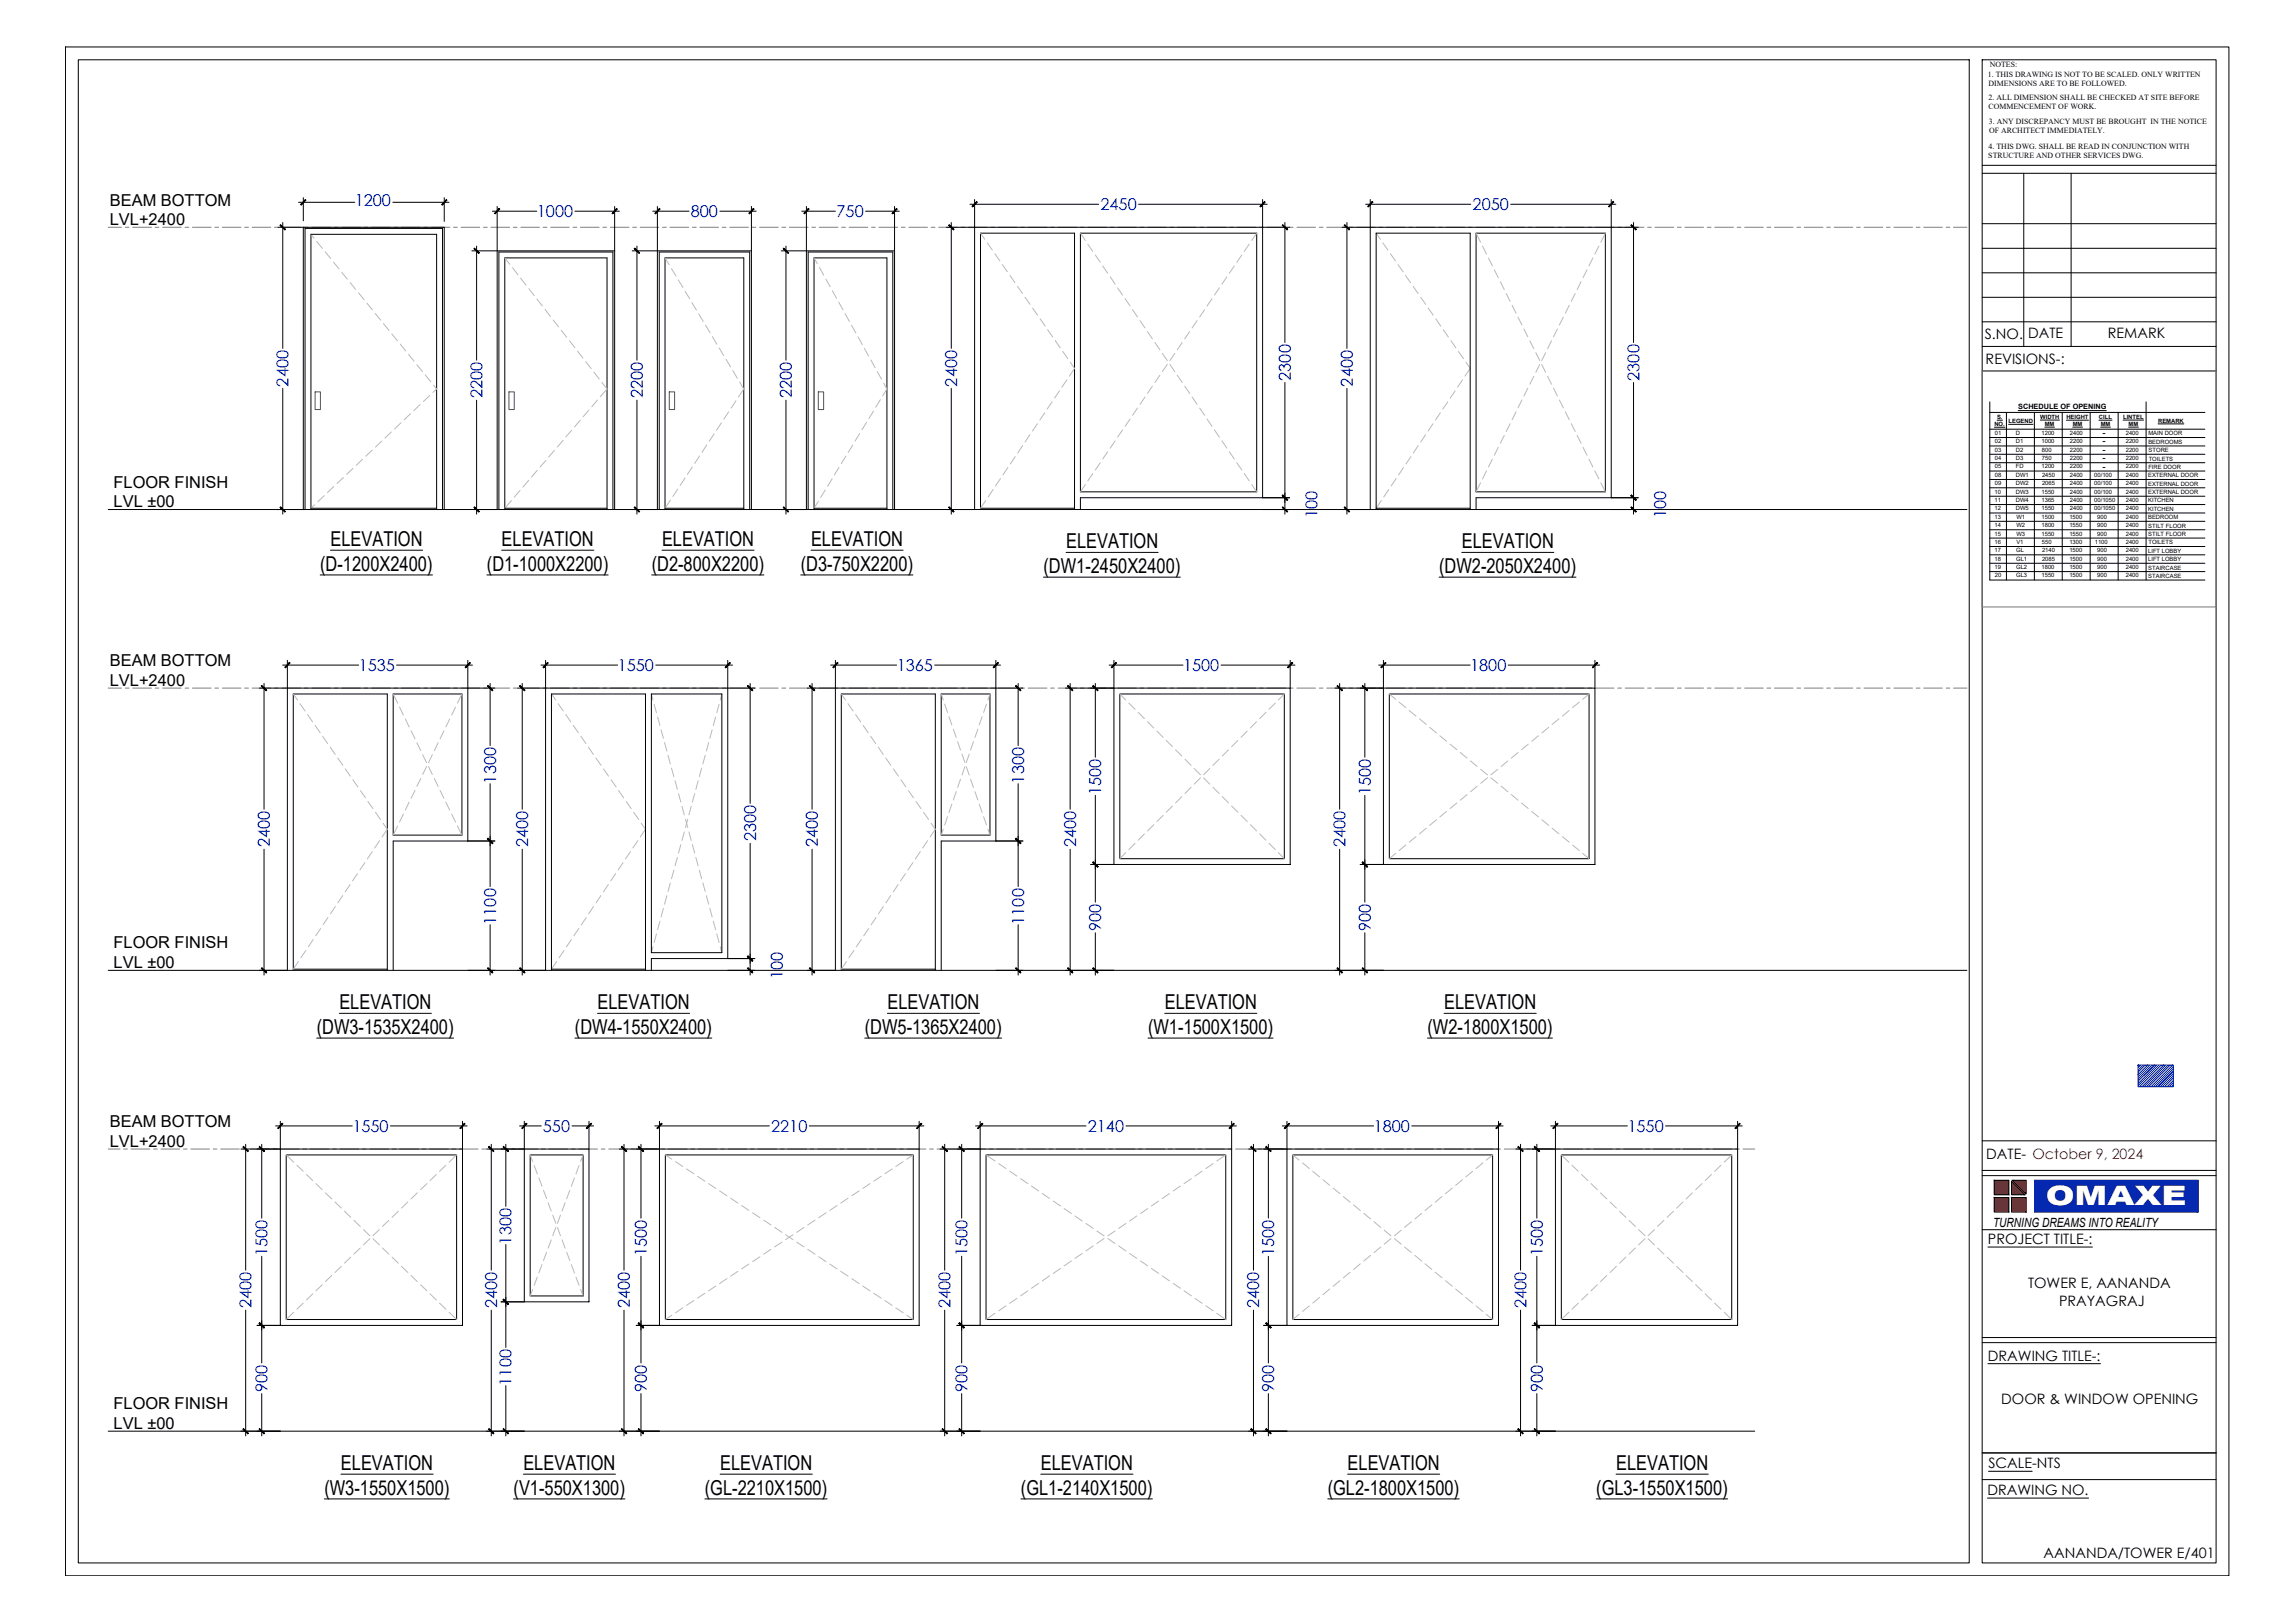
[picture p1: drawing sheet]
<svg xmlns="http://www.w3.org/2000/svg" width="841mm" height="594mm" viewBox="0 0 841 594" stroke-linecap="round" stroke-linejoin="round" font-family="sans-serif">
<defs><g id="words">
<text font-size="9.8" fill="#fff" x="749.7" y="441.3">OMAXE</text>
<g font-size="7.5">
<text x="121.1" y="200">ELEVATION</text>
<text x="183.8" y="200">ELEVATION</text>
<text x="242.6" y="200">ELEVATION</text>
<text x="297.2" y="200">ELEVATION</text>
<text x="390.7" y="200.8">ELEVATION</text>
<text x="535.7" y="200.8">ELEVATION</text>
<text x="117.3" y="209">(D-1200X2400)</text>
<text x="178.4" y="209">(D1-1000X2200)</text>
<text x="238.8" y="209">(D2-800X2200)</text>
<text x="293.4" y="209">(D3-750X2200)</text>
<text x="382.4" y="209.8">(DW1-2450X2400)</text>
<text x="527.4" y="209.8">(DW2-2050X2400)</text>
<text x="124.4" y="369.5">ELEVATION</text>
<text x="219" y="369.5">ELEVATION</text>
<text x="325.2" y="369.5">ELEVATION</text>
<text x="426.8" y="369.5">ELEVATION</text>
<text x="529.2" y="369.5">ELEVATION</text>
<text x="116.1" y="378.6">(DW3-1535X2400)</text>
<text x="210.7" y="378.6">(DW4-1550X2400)</text>
<text x="316.9" y="378.6">(DW5-1365X2400)</text>
<text x="420.7" y="378.6">(W1-1500X1500)</text>
<text x="523.1" y="378.6">(W2-1800X1500)</text>
<text x="125" y="538.3">ELEVATION</text>
<text x="191.8" y="538.3">ELEVATION</text>
<text x="263.9" y="538.3">ELEVATION</text>
<text x="381.4" y="538.3">ELEVATION</text>
<text x="493.8" y="538.3">ELEVATION</text>
<text x="592.2" y="538.3">ELEVATION</text>
<text x="118.9" y="547.4">(W3-1550X1500)</text>
<text x="188.2" y="547.4">(V1-550X1300)</text>
<text x="258.3" y="547.4">(GL-2210X1500)</text>
<text x="374.1" y="547.4">(GL1-2140X1500)</text>
<text x="486.6" y="547.4">(GL2-1800X1500)</text>
<text x="584.9" y="547.4">(GL3-1550X1500)</text>
</g>
<g font-size="6">
<text x="40.2" y="75.3">BEAM BOTTOM</text>
<text x="40.2" y="82.5">LVL+2400</text>
<text x="41.6" y="178.6">FLOOR FINISH</text>
<text x="41.6" y="185.8">LVL ±00</text>
<text x="40.2" y="244.1">BEAM BOTTOM</text>
<text x="40.2" y="251.3">LVL+2400</text>
<text x="41.6" y="347.4">FLOOR FINISH</text>
<text x="41.6" y="354.6">LVL ±00</text>
<text x="40.2" y="412.9">BEAM BOTTOM</text>
<text x="40.2" y="420.1">LVL+2400</text>
<text x="41.6" y="516.2">FLOOR FINISH</text>
<text x="41.6" y="523.4">LVL ±00</text>
</g>
<g font-size="6" fill="#00f">
<text x="130" y="75.3">1200</text>
<text x="403.3" y="77">2450</text>
<text x="539.7" y="77">2050</text>
<text x="196.8" y="79.5">1000</text>
<text x="253.1" y="79.5">800</text>
<text x="306.6" y="79.5">750</text>
<text x="105.8" y="141.6" transform="rotate(-90 105.8 141.6)">2400</text>
<text x="350.8" y="141.6" transform="rotate(-90 350.8 141.6)">2400</text>
<text x="473" y="139.4" transform="rotate(-90 473 139.4)">2300</text>
<text x="495.8" y="141.6" transform="rotate(-90 495.8 141.6)">2400</text>
<text x="600.8" y="139.4" transform="rotate(-90 600.8 139.4)">2300</text>
<text x="176.8" y="145.9" transform="rotate(-90 176.8 145.9)">2200</text>
<text x="235.6" y="145.9" transform="rotate(-90 235.6 145.9)">2200</text>
<text x="290.1" y="145.9" transform="rotate(-90 290.1 145.9)">2200</text>
<text x="482.8" y="189.8" transform="rotate(-90 482.8 189.8)">100</text>
<text x="610.6" y="189.8" transform="rotate(-90 610.6 189.8)">100</text>
<text x="131.4" y="245.8">1535</text>
<text x="226.3" y="245.8">1550</text>
<text x="328.6" y="245.8">1365</text>
<text x="433.5" y="245.8">1500</text>
<text x="538.8" y="245.8">1800</text>
<text x="181.8" y="287" transform="rotate(-90 181.8 287)">1300</text>
<text x="375.3" y="287" transform="rotate(-90 375.3 287)">1300</text>
<text x="403.5" y="291.3" transform="rotate(-90 403.5 291.3)">1500</text>
<text x="502.3" y="291.3" transform="rotate(-90 502.3 291.3)">1500</text>
<text x="98.9" y="310.4" transform="rotate(-90 98.9 310.4)">2400</text>
<text x="193.5" y="310.4" transform="rotate(-90 193.5 310.4)">2400</text>
<text x="277.1" y="308.2" transform="rotate(-90 277.1 308.2)">2300</text>
<text x="299.7" y="310.4" transform="rotate(-90 299.7 310.4)">2400</text>
<text x="394.3" y="310.4" transform="rotate(-90 394.3 310.4)">2400</text>
<text x="493.1" y="310.4" transform="rotate(-90 493.1 310.4)">2400</text>
<text x="181.8" y="338.7" transform="rotate(-90 181.8 338.7)">1100</text>
<text x="375.3" y="338.7" transform="rotate(-90 375.3 338.7)">1100</text>
<text x="403.5" y="341.1" transform="rotate(-90 403.5 341.1)">900</text>
<text x="502.3" y="341.1" transform="rotate(-90 502.3 341.1)">900</text>
<text x="286.8" y="358.6" transform="rotate(-90 286.8 358.6)">100</text>
<text x="129.1" y="414.5">1550</text>
<text x="199" y="414.5">550</text>
<text x="282.6" y="414.5">2210</text>
<text x="398.6" y="414.5">2140</text>
<text x="503.4" y="414.5">1800</text>
<text x="596.4" y="414.5">1550</text>
<text x="187.5" y="455.8" transform="rotate(-90 187.5 455.8)">1300</text>
<text x="98.1" y="460.1" transform="rotate(-90 98.1 460.1)">1500</text>
<text x="237" y="460.1" transform="rotate(-90 237 460.1)">1500</text>
<text x="354.6" y="460.1" transform="rotate(-90 354.6 460.1)">1500</text>
<text x="467" y="460.1" transform="rotate(-90 467 460.1)">1500</text>
<text x="565.3" y="460.1" transform="rotate(-90 565.3 460.1)">1500</text>
<text x="92.2" y="479.1" transform="rotate(-90 92.2 479.1)">2400</text>
<text x="182.2" y="479.1" transform="rotate(-90 182.2 479.1)">2400</text>
<text x="230.8" y="479.1" transform="rotate(-90 230.8 479.1)">2400</text>
<text x="348.3" y="479.1" transform="rotate(-90 348.3 479.1)">2400</text>
<text x="461.5" y="479.1" transform="rotate(-90 461.5 479.1)">2400</text>
<text x="559.4" y="479.1" transform="rotate(-90 559.4 479.1)">2400</text>
<text x="98.1" y="509.9" transform="rotate(-90 98.1 509.9)">900</text>
<text x="187.5" y="507.5" transform="rotate(-90 187.5 507.5)">1100</text>
<text x="237" y="509.9" transform="rotate(-90 237 509.9)">900</text>
<text x="354.6" y="509.9" transform="rotate(-90 354.6 509.9)">900</text>
<text x="467" y="509.9" transform="rotate(-90 467 509.9)">900</text>
<text x="565.3" y="509.9" transform="rotate(-90 565.3 509.9)">900</text>
</g>
<g font-size="5.3">
<text x="727.4" y="124">S.NO.</text>
<text x="743.2" y="123.9">DATE</text>
<text x="772.4" y="123.9">REMARK</text>
<text x="727.7" y="133.2">REVISIONS-:</text>
<text x="727.9" y="424.6">DATE- October 9, 2024</text>
<text x="728.5" y="455.6">PROJECT TITLE-:</text>
<text x="743.2" y="471.8">TOWER E, AANANDA</text>
<text x="754.6" y="478.2">PRAYAGRAJ</text>
<text x="728.5" y="498.3">DRAWING TITLE-:</text>
<text x="733.4" y="514.2">DOOR &amp; WINDOW OPENING</text>
<text x="728.7" y="537.7">SCALE-NTS</text>
<text x="728.3" y="547.6">DRAWING NO.</text>
<text x="748.9" y="570.5">AANANDA/TOWER E/401</text>
</g>
<text font-size="4.7" x="730.4" y="449.4">TURNING DREAMS INTO REALITY</text>
<g font-size="3.6">
<text x="770.5" y="159.7">-</text>
<text x="770.5" y="165.8">-</text>
<text x="770.5" y="162.8">-</text>
<text x="770.5" y="168.9">-</text>
<text x="770.5" y="172">-</text>
</g>
<g font-size="2.9">
<text x="728.5" y="28.2">1. THIS DRAWING IS NOT TO BE SCALED. ONLY WRITTEN</text>
<text x="729.2" y="24.7">NOTES:</text>
<text x="728.8" y="31.5">DIMENSIONS ARE TO BE FOLLOWED.</text>
<text x="728.7" y="39.8">COMMENCEMENT OF WORK.</text>
<text x="728.8" y="36.5">2. ALL DIMENSION SHALL BE CHECKED AT SITE BEFORE</text>
<text x="728.9" y="45.3">3. ANY DISCREPANCY MUST BE BROUGHT IN THE NOTICE</text>
<text x="728.9" y="48.6">OF ARCHITECT IMMEDIATELY.</text>
<text x="728.6" y="57.7">STRUCTURE AND OTHER SERVICES DWG.</text>
<text x="728.8" y="54.5">4. THIS DWG. SHALL BE READ IN CONJUNCTION WITH</text>
</g>
<text font-size="2.7" x="739.6" y="149.8">SCHEDULE OF OPENING</text>
<g font-size="2.1">
<text x="731.8" y="153.4">S.</text>
<text x="736.1" y="155">LEGEND</text>
<text x="747.7" y="153.4">WIDTH</text>
<text x="749.3" y="156">MM</text>
<text x="757.2" y="153.4">HEIGHT</text>
<text x="759.6" y="156">MM</text>
<text x="769.2" y="153.4">CILL</text>
<text x="769.8" y="156">MM</text>
<text x="778" y="153.4">LINTEL</text>
<text x="780.1" y="156">MM</text>
<text x="790.9" y="154.8">REMARK</text>
<text x="730.9" y="156">NO.</text>
<text x="731.1" y="159.3">01</text>
<text x="738.7" y="159.3">D</text>
<text x="748.1" y="159.3">1200</text>
<text x="758.5" y="159.3">2400</text>
<text x="779" y="159.3">2400</text>
<text x="787.3" y="159.3">MAIN DOOR</text>
<text x="731.1" y="162.4">02</text>
<text x="731.1" y="165.5">03</text>
<text x="738.7" y="162.4">D1</text>
<text x="738.7" y="165.5">D2</text>
<text x="748.1" y="162.4">1000</text>
<text x="748.3" y="165.5">800</text>
<text x="758.5" y="162.4">2200</text>
<text x="758.5" y="165.5">2200</text>
<text x="779" y="162.4">2200</text>
<text x="779" y="165.5">2200</text>
<text x="787.3" y="162.5">BEDROOMS</text>
<text x="787.4" y="165.6">STORE</text>
<text x="731.1" y="168.5">04</text>
<text x="731.1" y="171.6">05</text>
<text x="738.7" y="168.5">D3</text>
<text x="738.7" y="171.5">FD</text>
<text x="748.1" y="171.6">1200</text>
<text x="748.3" y="168.5">750</text>
<text x="758.5" y="168.5">2200</text>
<text x="758.5" y="171.6">2200</text>
<text x="779" y="168.5">2200</text>
<text x="779" y="171.6">2200</text>
<text x="787.3" y="171.7">FIRE DOOR</text>
<text x="787.4" y="168.7">TOILETS</text>
<text x="731.1" y="174.6">08</text>
<text x="731.1" y="177.7">09</text>
<text x="738.7" y="174.6">DW1</text>
<text x="738.7" y="177.7">DW2</text>
<text x="748.3" y="174.6">2450</text>
<text x="748.3" y="177.7">2065</text>
<text x="758.5" y="174.6">2400</text>
<text x="758.5" y="177.7">2400</text>
<text x="767.4" y="174.7">00/100</text>
<text x="767.4" y="177.7">00/100</text>
<text x="779" y="174.6">2400</text>
<text x="779" y="177.7">2400</text>
<text x="787.2" y="174.9">EXTERNAL DOOR</text>
<text x="787.2" y="177.9">EXTERNAL DOOR</text>
<text x="730.9" y="180.8">10</text>
<text x="730.9" y="183.9">11</text>
<text x="738.7" y="180.8">DW3</text>
<text x="738.7" y="183.8">DW4</text>
<text x="748.1" y="180.8">1550</text>
<text x="748.1" y="183.9">1365</text>
<text x="758.5" y="180.8">2400</text>
<text x="758.5" y="183.9">2400</text>
<text x="767.4" y="180.8">00/100</text>
<text x="767.4" y="183.9">00/1050</text>
<text x="779" y="180.8">2400</text>
<text x="779" y="183.9">2400</text>
<text x="787.2" y="181">EXTERNAL DOOR</text>
<text x="787.2" y="184">KITCHEN</text>
<text x="730.9" y="186.9">12</text>
<text x="730.9" y="190">13</text>
<text x="738.7" y="186.9">DW5</text>
<text x="738.9" y="190">W1</text>
<text x="748.1" y="186.9">1550</text>
<text x="748.1" y="190">1500</text>
<text x="758.3" y="190">1500</text>
<text x="758.5" y="186.9">2400</text>
<text x="767.4" y="187">00/1050</text>
<text x="768.5" y="190">900</text>
<text x="779" y="186.9">2400</text>
<text x="779" y="190">2400</text>
<text x="787.2" y="187.1">KITCHEN</text>
<text x="787.2" y="190.2">BEDROOM</text>
<text x="730.9" y="193.1">14</text>
<text x="730.9" y="196.1">15</text>
<text x="738.9" y="193.1">W2</text>
<text x="738.9" y="196.1">W3</text>
<text x="748.1" y="193.1">1800</text>
<text x="748.1" y="196.1">1550</text>
<text x="758.3" y="193.1">1550</text>
<text x="758.3" y="196.1">1550</text>
<text x="768.5" y="193.1">900</text>
<text x="768.5" y="196.1">900</text>
<text x="779" y="193.1">2400</text>
<text x="779" y="196.1">2400</text>
<text x="787.3" y="193.3">STILT FLOOR</text>
<text x="787.3" y="196.3">STILT FLOOR</text>
<text x="730.9" y="199.2">16</text>
<text x="730.9" y="202.3">17</text>
<text x="738.8" y="202.3">GL</text>
<text x="738.9" y="199.2">V1</text>
<text x="748.3" y="199.2">550</text>
<text x="748.3" y="202.3">2140</text>
<text x="758.3" y="199.2">1300</text>
<text x="758.3" y="202.3">1500</text>
<text x="767.7" y="199.2">1100</text>
<text x="768.5" y="202.3">900</text>
<text x="779" y="199.2">2400</text>
<text x="779" y="202.3">2400</text>
<text x="787.2" y="202.5">LIFT LOBBY</text>
<text x="787.3" y="199.4">TOILETS</text>
<text x="730.9" y="205.3">18</text>
<text x="730.9" y="208.4">19</text>
<text x="738.8" y="205.4">GL1</text>
<text x="738.8" y="208.4">GL2</text>
<text x="748.1" y="208.4">1800</text>
<text x="748.3" y="205.3">2085</text>
<text x="758.3" y="205.3">1500</text>
<text x="758.3" y="208.4">1500</text>
<text x="768.5" y="205.3">900</text>
<text x="768.5" y="208.4">900</text>
<text x="779" y="205.3">2400</text>
<text x="779" y="208.4">2400</text>
<text x="787.2" y="205.5">LIFT LOBBY</text>
<text x="787.3" y="208.6">STAIRCASE</text>
<text x="731.1" y="211.5">20</text>
<text x="738.8" y="211.5">GL3</text>
<text x="748.1" y="211.5">1550</text>
<text x="758.3" y="211.5">1500</text>
<text x="768.5" y="211.5">900</text>
<text x="779" y="211.5">2400</text>
<text x="787.3" y="211.6">STAIRCASE</text>
</g>
</g></defs>
<!-- layer: ele1 -->
<g fill="none" stroke="#bababa" stroke-width=".37">
<path d="M113.9 85.8l1.1 1.4M116.1 88.4l2 2.6M119.2 92.2l2 2.5M122.2 96l2 2.5M125.3 99.8l2 2.4M185 94.5l1.8 2.3M187.8 98.1l2 2.5M243.7 94.5l1.6 2.5M246.1 98.4l1.7 2.7M298.3 94.5l1.2 2.1M300.3 98l1.6 2.8M359.3 85.4l1.6 2.2"/>
<path d="M361.8 89l1.8 2.6M364.6 92.9l1.8 2.7M367.3 96.9l1.9 2.6M395.9 85.4l1.8 2.7M398.6 89.4l1.9 2.7M401.4 93.4l1.8 2.7M404.1 97.4l1.8 2.7M452.3 97.4l-1.8 2.7M455.1 93.4l-1.9 2.7M457.8 89.4l-1.8 2.7M460.5 85.4l-1.8 2.7M504.3 85.4l1.6 2.2"/>
<path d="M506.8 89l1.8 2.6M509.6 92.9l1.8 2.7M512.3 96.9l1.9 2.6M540.9 85.4l1.7 3.3M543.3 90.1l1.4 3M545.5 94.5l1.4 2.9M547.6 98.8l1.4 2.9M581.6 98.8l-1.5 2.9M583.7 94.5l-1.4 2.9M585.9 90.1l-1.5 3M588.3 85.4l-1.7 3.3M128.3 103.5l2 2.5"/>
<path d="M131.4 107.2l2 2.5M134.4 111l2.1 2.5M137.5 114.8l2 2.5M140.5 118.5l2.1 2.5M190.8 101.9l2 2.6M193.8 105.7l2 2.6M196.8 109.5l1.9 2.6M199.8 113.3l1.9 2.6M202.7 117.2l2 2.5M248.6 102.5l1.7 2.8M251.1 106.7l1.7 2.7M253.6 110.8l1.6 2.8"/>
<path d="M256.1 115l1.6 2.7M258.6 119.1l1.6 2.8M302.6 102.2l1.6 2.8M305 106.4l1.6 2.9M307.4 110.7l1.5 2.8M309.7 114.9l1.6 2.8M312.1 119.1l1.5 2.9M370.1 100.9l1.8 2.6M372.9 104.9l1.8 2.6M375.6 108.9l1.9 2.6M378.4 112.8l1.8 2.7M381.2 116.8l1.8 2.6"/>
<path d="M406.9 101.4l1.8 2.7M409.6 105.4l1.8 2.7M412.3 109.4l1.8 2.7M415 113.4l1.8 2.7M417.8 117.4l1.8 2.7M438.7 117.4l-1.8 2.7M441.4 113.4l-1.8 2.7M444.1 109.4l-1.8 2.7M446.9 105.4l-1.9 2.7M449.6 101.4l-1.8 2.7M515.1 100.9l1.8 2.6M517.8 104.9l1.9 2.6"/>
<path d="M520.6 108.9l1.9 2.6M523.4 112.8l1.8 2.7M526.1 116.8l1.9 2.6M549.8 103.1l1.5 3M552 107.5l1.4 2.9M554.1 111.8l1.5 2.9M556.3 116.2l1.4 2.9M572.9 116.2l-1.5 2.9M575.1 111.8l-1.5 2.9M577.2 107.5l-1.4 2.9M579.4 103.1l-1.4 3M143.6 122.3l2.1 2.5"/>
<path d="M146.7 126l2 2.5M149.7 129.8l2.1 2.5M152.8 133.6l2 2.5M155.8 137.3l2.1 2.5M205.7 121l2 2.5M208.7 124.8l2 2.6M211.7 128.6l1.9 2.6M214.7 132.5l1.9 2.5M217.6 136.3l2 2.5M261.1 123.3l1.6 2.8M263.6 127.4l1.6 2.8M266.1 131.6l1.6 2.8"/>
<path d="M268.5 135.7l1.7 2.8M271 139.9l1.6 2.6-2 2.9M314.4 123.4l1.6 2.8M316.8 127.6l1.5 2.8M319.1 131.8l1.6 2.9M321.5 136.1l1.6 2.8M383.9 120.7l1.9 2.7M386.7 124.7l1.8 2.7M389.5 128.7l1.8 2.7M391 139.1l-1.8 2.7M392.2 132.7l1.6 2.2-1.9 2.9M420.5 121.4l1.8 2.7"/>
<path d="M423.2 125.4l1.9 2.7M425.1 137.4l-1.9 2.7M425.9 129.4l1.9 2.7M427.8 133.4l-1.9 2.7M428.7 133.4l1.8 2.7M430.5 129.4l-1.8 2.7M431.4 137.4l1.8 2.7M433.2 125.4l-1.8 2.7M436 121.4l-1.8 2.7M528.9 120.7l1.9 2.7M531.7 124.7l1.8 2.7M534.4 128.7l1.9 2.7"/>
<path d="M536 139.1l-1.9 2.7M537.2 132.7l1.6 2.2-1.9 2.9M558.4 120.5l1.5 2.9M560.6 124.8l1.5 2.9M562.1 137.8l-1.5 2.9M562.8 129.2l1.4 2.9M564.2 133.5l-1.4 2.9M565 133.5l1.4 2.9M566.4 129.2l-1.4 2.9M567.1 137.8l1.5 2.9M568.6 124.8l-1.5 2.9M570.7 120.5l-1.4 2.9"/>
<path d="M143.4 158.2l-2.3 2.2M146.9 154.9l-2.3 2.2M150.4 151.5l-2.3 2.3M154 148.2l-2.4 2.2M157.5 144.9l-2.4 2.2M158.9 141.1l1.1 1.4-1.3 1.2M209.5 157.6l-2.1 2.4M212.6 153.9l-2 2.5M215.8 150.2l-2.1 2.5M218.9 146.5l-2 2.5M220.6 140.1l1.8 2.4-2.4 2.8M261.7 158.9l-1.8 2.7"/>
<path d="M264.4 154.9l-1.8 2.7M267 150.8l-1.8 2.7M269.7 146.8l-1.8 2.7M315 158.8l-1.7 2.8M317.6 154.7l-1.7 2.7M320.1 150.6l-1.7 2.7M322.6 146.4l-1.7 2.8M323.8 140.3l1.2 2.2-1.5 2.5M377.4 159.2l-1.7 2.7M380.1 155.2l-1.7 2.7M382.8 151.2l-1.7 2.7M385.6 147.2l-1.9 2.6"/>
<path d="M388.3 143.1l-1.9 2.7M411.4 157.5l-1.8 2.6M414.1 153.5l-1.8 2.6M416.8 149.5l-1.8 2.6M419.6 145.4l-1.8 2.7M422.3 141.4l-1.8 2.7M434.2 141.4l1.8 2.7M436.9 145.4l1.8 2.7M439.6 149.5l1.8 2.6M442.3 153.5l1.8 2.6M445 157.5l1.9 2.6M522.4 159.2l-1.8 2.7"/>
<path d="M525.1 155.2l-1.7 2.7M527.8 151.2l-1.8 2.7M530.5 147.2l-1.8 2.6M533.3 143.1l-1.9 2.7M551.3 159.5l-1.5 2.9M553.4 155.2l-1.4 2.8M555.6 150.8l-1.5 2.9M557.7 146.5l-1.4 2.9M559.9 142.2l-1.5 2.8M569.3 142.2l1.4 2.8M571.4 146.5l1.5 2.9M573.6 150.8l1.5 2.9"/>
<path d="M575.8 155.2l1.4 2.8M578 159.5l1.4 2.9M122.3 178.2l-2.3 2.2M125.8 174.9l-2.3 2.2M129.4 171.5l-2.4 2.3M132.9 168.2l-2.4 2.2M136.4 164.9l-2.3 2.2M139.9 161.6l-2.3 2.2M190.6 179.6l-2.1 2.5M193.7 176l-2.1 2.4M196.9 172.3l-2.1 2.4M200.1 168.6l-2.2 2.4"/>
<path d="M203.2 164.9l-2.1 2.5M206.4 161.3l-2.2 2.4M248.4 179.1l-1.8 2.7M251 175.1l-1.8 2.7M253.7 171l-1.8 2.8M256.4 167l-1.8 2.7M259 163l-1.8 2.7M302.4 179.5l-1.7 2.7M305 175.4l-1.7 2.7M307.5 171.2l-1.7 2.8M310 167.1l-1.7 2.7M312.5 163l-1.7 2.7"/>
<path d="M363.9 179.3l-1.8 2.7M366.6 175.3l-1.8 2.7M369.3 171.3l-1.8 2.7M372.1 167.2l-1.9 2.7M374.8 163.2l-1.9 2.7M397.7 177.5l-1.8 2.6M400.5 173.5l-1.9 2.6M403.2 169.5l-1.8 2.6M405.9 165.5l-1.8 2.6M408.7 161.5l-1.8 2.6M447.8 161.5l1.8 2.6M450.5 165.5l1.8 2.6"/>
<path d="M453.2 169.5l1.9 2.6M456 173.5l1.8 2.6M458.7 177.5l1.8 2.6M508.9 179.3l-1.8 2.7M511.6 175.3l-1.8 2.7M514.3 171.3l-1.8 2.7M517 167.2l-1.8 2.7M519.7 163.2l-1.8 2.7M542.6 176.8l-1.7 3.3M544.7 172.5l-1.4 2.9M546.9 168.2l-1.4 2.8M549 163.8l-1.4 2.9"/>
<path d="M580.1 163.8l1.5 2.9M582.3 168.2l1.4 2.8M584.4 172.5l1.5 2.9M586.6 176.8l1.7 3.3M115.3 184.9l-1.4 1.3M118.8 181.5l-2.3 2.3M187.4 183.3l-2.4 2.9M245.7 183.2l-2 3M299.9 183.6l-1.6 2.6M361.2 183.3l-1.9 2.9M506.2 183.3l-1.9 2.9M107.5 254.2l1.5 2.2"/>
<path d="M109.9 257.7l1.9 2.7M144.1 254.2l1.6 3.3M146.4 259l1.4 2.9M166.9 259l-1.4 2.9M169.3 254.2l-1.7 3.3M202.1 254.2l1.6 2.2M204.5 257.7l1.9 2.7M238.7 254.2l.6 2.2M239.7 258l.9 3M263.5 258l-.8 3M264.5 254.2l-.6 2.2M308.3 254.2l1.6 2.2"/>
<path d="M310.8 257.7l1.8 2.7M344.9 254.2l.8 2.2M346.2 257.9l1 3.1M361.5 257.9l-1 3.1M362.8 254.2l-.8 2.2M410.4 254.2l2.1 2.2M413.7 257.5l2.3 2.3M467.3 257.5l-2.2 2.3M470.6 254.2l-2.1 2.2M509.1 254.2l2.4 1.9M512.7 257.1l2.5 2.1M578.8 257.1l-2.5 2.1"/>
<path d="M582.3 254.2l-2.3 1.9M112.7 261.7l1.8 2.7M115.5 265.7l1.8 2.7M118.2 269.7l1.9 2.6M121 273.7l1.8 2.6M123.8 277.6l1.8 2.7M148.5 263.3l1.4 2.9M150.7 267.7l1.4 2.9M152.8 272l1.4 3M154.9 276.4l1.4 2.9M158.4 276.4l-1.4 2.9M160.6 272l-1.4 3"/>
<path d="M162.7 267.7l-1.4 2.9M164.8 263.3l-1.4 2.9M207.3 261.7l1.9 2.7M210.1 265.7l1.8 2.7M212.9 269.7l1.8 2.6M215.6 273.7l1.9 2.6M218.4 277.6l1.8 2.7M241 262.6l.8 3.1M242.3 267.3l.8 3.1M243.5 272l.9 3.1M244.8 276.6l.8 3.2M258.4 276.6l-.8 3.2"/>
<path d="M259.7 272l-.8 3.1M261 267.3l-.9 3.1M262.2 262.6l-.8 3.1M313.5 261.7l1.9 2.7M316.3 265.7l1.9 2.7M319.1 269.7l1.8 2.6M321.8 273.7l1.9 2.6M324.6 277.6l1.9 2.7M347.8 262.5l1 3M349.4 267.1l1 3M350.9 271.6l1.1 3.1M352.5 276.2l1.1 3.1"/>
<path d="M355.2 276.2l-1.1 3.1M356.7 271.6l-1 3.1M358.3 267.1l-1 3M359.9 262.5l-1.1 3M417.1 260.9l2.3 2.3M420.5 264.3l2.3 2.3M424 267.8l2.2 2.3M427.4 271.2l2.3 2.3M430.8 274.6l2.3 2.3M434.2 278.1l2.3 2.2M446.8 278.1l-2.3 2.2M450.2 274.6l-2.3 2.3"/>
<path d="M453.6 271.2l-2.3 2.3M457.1 267.8l-2.3 2.3M460.5 264.3l-2.3 2.3M463.9 260.9l-2.3 2.3M516.4 260.2l2.5 2.1M520.2 263.3l2.5 2.1M523.9 266.4l2.5 2M527.6 269.5l2.5 2M531.4 272.6l2.5 2M535.1 275.6l2.5 2.1M538.9 278.7l2.4 2.1M552.6 278.7l-2.5 2.1"/>
<path d="M556.3 275.6l-2.5 2.1M560.1 272.6l-2.5 2M563.8 269.5l-2.5 2M567.5 266.4l-2.4 2M571.3 263.3l-2.5 2.1M575 260.2l-2.5 2.1M126.5 281.6l1.9 2.7M129.3 285.6l1.8 2.6M132.1 289.6l1.8 2.6M134.8 293.6l1.9 2.6M137.6 297.5l1.8 2.7M147.8 298.2l-1.4 2.9"/>
<path d="M149.9 293.8l-1.4 2.9M152.1 289.5l-1.4 2.9M154.2 285.1l-1.4 2.9M156.3 280.8l-1.4 2.8M157 280.8l1.4 2.8M159.2 285.1l1.4 2.9M161.3 289.5l1.4 2.9M163.4 293.8l1.4 2.9M165.5 298.2l1.4 2.9M221.2 281.6l1.8 2.7M223.9 285.6l1.9 2.6M226.7 289.6l1.8 2.6"/>
<path d="M229.5 293.6l1.8 2.6M232.2 297.5l1.9 2.7M246.1 281.3l.9 3.2M247.4 286l.8 3.1M248.7 290.7l.8 3.1M249.9 295.3l.9 3.2M253.3 295.3l-.8 3.2M254.6 290.7l-.9 3.1M255.8 286l-.8 3.1M257.1 281.3l-.8 3.2M327.4 281.6l1.8 2.7M330.1 285.6l1.9 2.6"/>
<path d="M332.9 289.6l1.9 2.6M335.7 293.6l1.8 2.6M338.4 297.5l1.9 2.7M347.2 299.1l-1 3M348.8 294.5l-1 3.1M350.4 290l-1 3M352 285.4l-1.1 3M353.6 280.8l-1.1 3.1M354.1 280.8l1.1 3.1M355.7 285.4l1 3M357.3 290l1 3M358.8 294.5l1.1 3.1"/>
<path d="M360.5 299.1l1 3M426.2 298.6l-2.2 2.3M429.7 295.2l-2.3 2.3M433.1 291.8l-2.3 2.3M436.5 288.3l-2.3 2.3M437.6 281.5l2.3 2.3M439.9 284.9l-2.3 2.3M441.1 284.9l2.2 2.3M443.3 281.5l-2.2 2.3M444.5 288.3l2.3 2.3M447.9 291.8l2.3 2.3M451.3 295.2l2.3 2.3"/>
<path d="M454.8 298.6l2.3 2.3M530.1 297.2l-2.5 2M533.9 294.1l-2.5 2M537.6 291l-2.5 2.1M541.3 287.9l-2.4 2.1M542.6 281.8l2.5 2M545.1 284.9l-2.5 2M546.3 284.9l2.5 2M548.8 281.8l-2.5 2M550.1 287.9l2.5 2.1M553.8 291l2.5 2.1M557.6 294.1l2.5 2"/>
<path d="M561.3 297.2l2.5 2M131 320l-1.8 2.6M133.7 315.9l-1.8 2.7M136.4 311.9l-1.8 2.7M139.1 307.9l-1.8 2.7M140.4 301.5l1.5 2.2-1.9 2.8M145.7 302.5l-1.6 3.4M167.6 302.5l1.7 3.4M225.6 320l-1.8 2.6M228.3 315.9l-1.8 2.7M231 311.9l-1.8 2.7M233.8 307.9l-1.9 2.7"/>
<path d="M235 301.5l1.5 2.2-1.9 2.8M247 318.7l-.9 3.1M248.2 314l-.8 3.1M249.5 309.3l-.8 3.2M250.8 304.7l-.9 3.1M251.2 300l.8 3.1M252 300l-.8 3.1M252.5 304.7l.8 3.1M253.7 309.3l.9 3.2M255 314l.8 3.1M256.3 318.7l.8 3.1M331.8 320l-1.8 2.6"/>
<path d="M334.5 315.9l-1.8 2.7M337.3 311.9l-1.9 2.7M339.9 307.9l-1.8 2.7M341.2 301.5l1.6 2.2-1.9 2.8M345.7 303.7l-.8 2.2M362 303.7l.8 2.2M412.5 312.3l-2.1 2.2M416 308.9l-2.3 2.3M419.4 305.4l-2.3 2.3M422.8 302.1l-2.3 2.2M458.2 302.1l2.3 2.2M461.6 305.4l2.3 2.3"/>
<path d="M465.1 308.9l2.2 2.3M468.5 312.3l2.1 2.2M511.5 312.6l-2.4 1.9M515.2 309.5l-2.5 2M518.9 306.4l-2.5 2.1M522.7 303.3l-2.5 2.1M526.4 300.2l-2.5 2.1M565.1 300.2l2.4 2.1M568.8 303.3l2.5 2.1M572.5 306.4l2.5 2.1M576.3 309.5l2.5 2M580 312.6l2.3 1.9"/>
<path d="M120.2 336.1l-1.8 2.6M122.9 332l-1.8 2.7M125.6 328l-1.8 2.7M128.3 324l-1.8 2.7M214.8 336.1l-1.8 2.6M217.5 332l-1.8 2.7M220.2 328l-1.8 2.7M222.9 324l-1.8 2.7M241.8 337.4l-.8 3.1M243.1 332.7l-.8 3.1M244.4 328.1l-.9 3.1M245.6 323.4l-.8 3.1"/>
<path d="M257.6 323.4l.8 3.1M258.9 328.1l.8 3.1M260.1 332.7l.9 3.1M261.4 337.4l.8 3.1M321 336.1l-1.8 2.6M323.7 332l-1.8 2.7M326.4 328l-1.8 2.7M329.1 324l-1.8 2.7M109.4 352.1l-1.9 2.9M112.1 348.1l-1.8 2.7M114.8 344.1l-1.8 2.7M117.5 340.1l-1.8 2.6"/>
<path d="M204 352.1l-1.9 2.9M206.7 348.1l-1.8 2.7M209.4 344.1l-1.8 2.7M212.1 340.1l-1.8 2.6M239.3 346.8l-.6 2.1M240.6 342.1l-.9 3.1M262.7 342.1l.8 3.1M263.9 346.8l.6 2.1M310.2 352.1l-1.9 2.9M312.9 348.1l-1.8 2.7M315.6 344.1l-1.8 2.7M318.3 340.1l-1.8 2.6"/>
<path d="M104.9 423l2.7 2.7M108.8 426.8l2.3 2.2M112.3 430.2l2.3 2.2M115.8 433.5l2.3 2.3M119.2 436.9l2.4 2.2M152.9 436.9l-2.3 2.2M156.4 433.5l-2.3 2.3M159.9 430.2l-2.3 2.2M163.4 426.8l-2.3 2.2M167.3 423l-2.7 2.7M194.3 423l.9 2.4M195.8 426.9l1.1 3.1"/>
<path d="M197.5 431.4l1.1 3.1M199.2 436l1.1 3M208.8 436l-1.1 3M210.5 431.4l-1.1 3.1M212.2 426.9l-1.1 3.1M213.7 423l-.9 2.4M243.8 423l2.4 1.6M247.6 425.5l2.6 1.7M251.6 428.1l2.7 1.8M255.6 430.8l2.7 1.8M259.7 433.5l2.6 1.8M263.7 436.2l2.7 1.8"/>
<path d="M267.7 438.8l2.7 1.9M310.8 438.8l-2.7 1.9M314.8 436.2l-2.6 1.8M318.8 433.5l-2.6 1.8M322.9 430.8l-2.7 1.8M326.9 428.1l-2.6 1.8M331 425.5l-2.7 1.7M334.7 423l-2.4 1.6M361.3 423l3.3 2.3M366 426.2l2.7 1.8M370 428.9l2.6 1.9M374 431.7l2.7 1.8"/>
<path d="M378 434.4l2.6 1.8M382 437.1l2.6 1.9M386 439.9l2.6 1.8M424.6 439.9l-2.7 1.8M428.6 437.1l-2.7 1.9M432.6 434.4l-2.7 1.8M436.6 431.7l-2.7 1.8M440.5 428.9l-2.6 1.9M444.6 426.2l-2.7 1.8M449.2 423l-3.3 2.3M473.8 423l2.3 1.9M477.3 425.9l2.5 2.1"/>
<path d="M481.1 429l2.5 2.1M484.8 432.1l2.5 2M488.6 435.2l2.5 2M492.3 438.2l2.5 2.1M528.4 438.2l-2.5 2.1M532.2 435.2l-2.5 2M535.9 432.1l-2.5 2M539.7 429l-2.5 2.1M543.4 425.9l-2.5 2.1M547 423l-2.4 1.9M572.2 423l2.7 2.7M576.1 426.8l2.3 2.2"/>
<path d="M579.6 430.2l2.3 2.2M583 433.5l2.4 2.3M586.5 436.9l2.3 2.2M620.2 436.9l-2.3 2.2M623.7 433.5l-2.3 2.3M627.2 430.2l-2.3 2.2M630.7 426.8l-2.4 2.2M634.6 423l-2.7 2.7M122.8 440.2l2.3 2.3M126.2 443.6l2.4 2.3M129.7 447l2.3 2.2M132 457.1l-2.3 2.2"/>
<path d="M133.2 450.4l2.3 2.2M135.5 453.7l-2.3 2.2M136.7 453.7l2.3 2.2M139 450.4l-2.3 2.2M140.2 457.1l2.3 2.2M142.5 447l-2.3 2.2M146 443.6l-2.3 2.3M149.5 440.2l-2.4 2.3M200.3 458.7l-1.1 3M200.9 440.5l1.1 3M202 454.1l-1.1 3.1M202.6 445.1l1.1 3"/>
<path d="M203.7 449.6l-1.1 3M204.3 449.6l1.1 3M205.4 445.1l-1.1 3M206 454.1l1.1 3.1M207.1 440.5l-1.1 3M207.7 458.7l1.1 3M271.8 441.6l2.6 1.7M275.8 444.2l2.7 1.8M279.9 446.9l2.6 1.8M282.5 457.6l-2.6 1.8M283.9 449.6l2.7 1.8M286.6 454.9l-2.7 1.8"/>
<path d="M287.9 452.3l2.7 1.7M290.6 452.3l-2.7 1.7M292 454.9l2.6 1.8M294.6 449.6l-2.6 1.8M296 457.6l2.7 1.8M298.7 446.9l-2.7 1.8M302.7 444.2l-2.7 1.8M306.7 441.6l-2.6 1.7M390 442.7l2.6 1.8M393.9 445.4l2.7 1.8M396.6 459.1l-2.7 1.8M398 448.1l2.6 1.8"/>
<path d="M400.6 456.3l-2.6 1.9M401.9 450.9l2.7 1.8M404.6 453.6l-2.7 1.8M406 453.6l2.6 1.8M408.6 450.9l-2.6 1.8M409.9 456.3l2.7 1.9M412.6 448.1l-2.7 1.8M413.9 459.1l2.7 1.8M416.6 445.4l-2.7 1.8M420.6 442.7l-2.7 1.8M496 441.3l2.5 2.1M499.8 444.4l2.5 2.1"/>
<path d="M502.3 459.8l-2.5 2.1M503.5 447.5l2.5 2.1M506 456.7l-2.5 2.1M507.3 450.6l2.4 2M509.7 453.7l-2.4 2M511 453.7l2.5 2M513.5 450.6l-2.5 2M514.7 456.7l2.5 2.1M517.2 447.5l-2.5 2.1M518.5 459.8l2.5 2.1M521 444.4l-2.5 2.1M524.7 441.3l-2.5 2.1"/>
<path d="M590 440.2l2.4 2.3M593.5 443.6l2.3 2.3M597 447l2.3 2.2M599.3 457.1l-2.3 2.2M600.5 450.4l2.3 2.2M602.8 453.7l-2.3 2.2M604 453.7l2.3 2.2M606.3 450.4l-2.3 2.2M607.4 457.1l2.4 2.2M609.8 447l-2.4 2.2M613.3 443.6l-2.4 2.3M616.7 440.2l-2.3 2.3"/>
<path d="M111.1 477.3l-2.3 2.2M114.6 473.9l-2.3 2.2M118.1 470.5l-2.3 2.3M121.6 467.2l-2.4 2.2M125.1 463.8l-2.3 2.3M128.6 460.4l-2.4 2.3M143.7 460.4l2.3 2.3M147.1 463.8l2.4 2.3M150.6 467.2l2.3 2.2M154.1 470.5l2.3 2.3M157.6 473.9l2.3 2.2M161.1 477.3l2.3 2.2"/>
<path d="M195.2 472.3l-.9 2.4M196.9 467.8l-1.1 3M198.6 463.2l-1.1 3M209.4 463.2l1.1 3M211.1 467.8l1.1 3M212.8 472.3l.9 2.4M250.2 479l-2.6 1.8M254.3 476.3l-2.7 1.8M258.3 473.7l-2.7 1.8M262.3 471l-2.6 1.8M266.4 468.3l-2.7 1.8M270.4 465.6l-2.7 1.8"/>
<path d="M274.4 463l-2.6 1.7M278.5 460.3l-2.7 1.8M300 460.3l2.7 1.8M304.1 463l2.6 1.7M308.1 465.6l2.7 1.8M312.2 468.3l2.6 1.8M316.2 471l2.6 1.8M320.2 473.7l2.7 1.8M324.3 476.3l2.6 1.8M328.3 479l2.7 1.8M368.7 478.3l-2.7 1.8M372.6 475.5l-2.6 1.9"/>
<path d="M376.7 472.8l-2.7 1.8M380.6 470l-2.6 1.9M384.6 467.3l-2.6 1.9M388.6 464.6l-2.6 1.8M392.6 461.8l-2.6 1.8M417.9 461.8l2.7 1.8M421.9 464.6l2.7 1.8M425.9 467.3l2.7 1.9M429.9 470l2.7 1.9M433.9 472.8l2.7 1.8M437.9 475.5l2.6 1.9M441.9 478.3l2.7 1.8"/>
<path d="M479.8 478.3l-2.5 2M483.6 475.2l-2.5 2.1M487.3 472.1l-2.5 2.1M491.1 469.1l-2.5 2M494.8 466l-2.5 2M498.5 462.9l-2.5 2.1M522.2 462.9l2.5 2.1M525.9 466l2.5 2M529.7 469.1l2.5 2M533.4 472.1l2.5 2.1M537.2 475.2l2.5 2.1M540.9 478.3l2.5 2"/>
<path d="M578.4 477.3l-2.3 2.2M581.9 473.9l-2.3 2.2M585.4 470.5l-2.4 2.3M588.8 467.2l-2.3 2.2M592.4 463.8l-2.4 2.3M595.8 460.4l-2.3 2.3M610.9 460.4l2.4 2.3M614.4 463.8l2.3 2.3M617.9 467.2l2.3 2.2M621.4 470.5l2.3 2.3M624.9 473.9l2.3 2.2M628.3 477.3l2.4 2.2"/>
<path d="M107.6 480.6l-2.7 2.7M164.6 480.6l2.7 2.7M246.2 481.7l-2.4 1.6M332.3 481.7l2.4 1.6M364.6 481l-3.3 2.3M445.9 481l3.3 2.3M476.1 481.4l-2.3 1.9M544.6 481.4l2.4 1.9M574.9 480.6l-2.7 2.7M631.9 480.6l2.7 2.7"/>
</g>
<!-- layer: GRID-01 -->
<g fill="none" stroke="#808080" stroke-width=".37">
<path d="M39.7 83.2h4.8M45.9 83.2h1.4M48.6 83.2h6.9M56.8 83.2h1.4M59.6 83.2h6.8M67.8 83.2h1.4M70.5 83.2h6.9M78.7 83.2h1.4M81.5 83.2h6.8M89.6 83.2h1.4M92.4 83.2h6.8M100.6 83.2h1.4"/>
<path d="M103.3 83.2h6.9M111.5 83.2h1.4M114.3 83.2h6.8M122.5 83.2h1.4M125.2 83.2h6.9M133.4 83.2h1.4M136.2 83.2h6.8M144.3 83.2h1.4M147.1 83.2h6.8M155.3 83.2h1.4M158 83.2h6.9M166.2 83.2h1.4"/>
<path d="M169 83.2h6.8M177.2 83.2h1.3M179.9 83.2h6.9M188.1 83.2h1.4M190.9 83.2h6.8M199 83.2h1.4M201.8 83.2h6.8M210 83.2h1.4M212.7 83.2h6.9M220.9 83.2h1.4M223.7 83.2h6.8M231.8 83.2h1.4"/>
<path d="M234.6 83.2h6.9M242.8 83.2h1.4M245.5 83.2h6.9M253.7 83.2h1.4M256.5 83.2h6.8M264.7 83.2h1.4M267.4 83.2h6.9M275.6 83.2h1.4M278.4 83.2h6.8M286.5 83.2h1.4M289.3 83.2h6.8M297.5 83.2h1.4"/>
<path d="M300.2 83.2h6.9M308.4 83.2h1.4M311.2 83.2h6.8M319.4 83.2h1.3M322.1 83.2h6.9M330.3 83.2h1.4M333.1 83.2h6.8M341.2 83.2h1.4M344 83.2h6.8M352.2 83.2h1.4M354.9 83.2h6.9M363.1 83.2h1.4"/>
<path d="M365.9 83.2h6.8M374.1 83.2h1.3M376.8 83.2h6.9M385 83.2h1.4M387.8 83.2h6.8M395.9 83.2h1.4M398.7 83.2h6.8M406.9 83.2h1.3M409.6 83.2h6.9M417.8 83.2h1.4M420.6 83.2h6.8M428.8 83.2h1.3"/>
<path d="M431.5 83.2h6.8M439.7 83.2h1.4M442.5 83.2h6.8M450.6 83.2h1.4M453.4 83.2h6.8M461.6 83.2h1.3M464.3 83.2h6.9M472.5 83.2h1.4M475.3 83.2h6.8M483.5 83.2h1.3M486.2 83.2h6.8M494.4 83.2h1.4"/>
<path d="M497.1 83.2h6.9M505.3 83.2h1.4M508.1 83.2h6.8M516.3 83.2h1.3M519 83.2h6.9M527.2 83.2h1.4M530 83.2h6.8M538.1 83.2h1.4M540.9 83.2h6.8M549.1 83.2h1.3M551.8 83.2h6.9M560 83.2h1.4"/>
<path d="M562.8 83.2h6.8M571 83.2h1.3M573.7 83.2h6.8M581.9 83.2h1.4M584.7 83.2h6.8M592.8 83.2h1.4M595.6 83.2h6.8M603.8 83.2h1.3M606.5 83.2h6.9M614.7 83.2h1.4M617.5 83.2h6.8M625.7 83.2h1.3"/>
<path d="M628.4 83.2h6.8M636.6 83.2h1.3M639.3 83.2h6.9M647.5 83.2h1.4M650.3 83.2h6.8M658.5 83.2h1.3M661.2 83.2h6.8M669.4 83.2h1.4M672.2 83.2h6.8M680.4 83.2h1.3M683.1 83.2h6.8M691.3 83.2h1.3"/>
<path d="M694 83.2h6.9M702.2 83.2h1.4M705 83.2h6.8M713.2 83.2h1.3M715.9 83.2h4.9M39.7 252h4.8M45.9 252h1.4M48.6 252h6.9M56.8 252h1.4M59.6 252h6.8M67.8 252h1.4M70.5 252h6.9"/>
<path d="M78.7 252h1.4M81.5 252h6.8M89.6 252h1.4M92.4 252h6.8M100.6 252h1.4M103.3 252h6.9M111.5 252h1.4M114.3 252h6.8M122.5 252h1.4M125.2 252h6.9M133.4 252h1.4M136.2 252h6.8"/>
<path d="M144.3 252h1.4M147.1 252h6.8M155.3 252h1.4M158 252h6.9M166.2 252h1.4M169 252h6.8M177.2 252h1.3M179.9 252h6.9M188.1 252h1.4M190.9 252h6.8M199 252h1.4M201.8 252h6.8"/>
<path d="M210 252h1.4M212.7 252h6.9M220.9 252h1.4M223.7 252h6.8M231.8 252h1.4M234.6 252h6.9M242.8 252h1.4M245.5 252h6.9M253.7 252h1.4M256.5 252h6.8M264.7 252h1.4M267.4 252h6.9"/>
<path d="M275.6 252h1.4M278.4 252h6.8M286.5 252h1.4M289.3 252h6.8M297.5 252h1.4M300.2 252h6.9M308.4 252h1.4M311.2 252h6.8M319.4 252h1.3M322.1 252h6.9M330.3 252h1.4M333.1 252h6.8"/>
<path d="M341.2 252h1.4M344 252h6.8M352.2 252h1.4M354.9 252h6.9M363.1 252h1.4M365.9 252h6.8M374.1 252h1.3M376.8 252h6.9M385 252h1.4M387.8 252h6.8M395.9 252h1.4M398.7 252h6.8"/>
<path d="M406.9 252h1.3M409.6 252h6.9M417.8 252h1.4M420.6 252h6.8M428.8 252h1.3M431.5 252h6.8M439.7 252h1.4M442.5 252h6.8M450.6 252h1.4M453.4 252h6.8M461.6 252h1.3M464.3 252h6.9"/>
<path d="M472.5 252h1.4M475.3 252h6.8M483.5 252h1.3M486.2 252h6.8M494.4 252h1.4M497.1 252h6.9M505.3 252h1.4M508.1 252h6.8M516.3 252h1.3M519 252h6.9M527.2 252h1.4M530 252h6.8"/>
<path d="M538.1 252h1.4M540.9 252h6.8M549.1 252h1.3M551.8 252h6.9M560 252h1.4M562.8 252h6.8M571 252h1.3M573.7 252h6.8M581.9 252h1.4M584.7 252h6.8M592.8 252h1.4M595.6 252h6.8"/>
<path d="M603.8 252h1.3M606.5 252h6.9M614.7 252h1.4M617.5 252h6.8M625.7 252h1.3M628.4 252h6.8M636.6 252h1.3M639.3 252h6.9M647.5 252h1.4M650.3 252h6.8M658.5 252h1.3M661.2 252h6.8"/>
<path d="M669.4 252h1.4M672.2 252h6.8M680.4 252h1.3M683.1 252h6.8M691.3 252h1.3M694 252h6.9M702.2 252h1.4M705 252h6.8M713.2 252h1.3M715.9 252h4.9M39.7 420.8h4.3M45.3 420.8h1.4"/>
<path d="M48 420.8h6.9M56.2 420.8h1.4M59 420.8h6.8M67.2 420.8h1.4M69.9 420.8h6.9M78.1 420.8h1.4M80.9 420.8h6.8M89.1 420.8h1.4M91.8 420.8h6.9M100 420.8h1.4M102.7 420.8h6.9M110.9 420.8h1.4"/>
<path d="M113.7 420.8h6.8M121.9 420.8h1.4M124.6 420.8h6.9M132.8 420.8h1.4M135.6 420.8h6.8M143.7 420.8h1.4M146.5 420.8h6.9M154.7 420.8h1.4M157.4 420.8h6.9M165.6 420.8h1.4M168.4 420.8h6.8M176.6 420.8h1.4"/>
<path d="M179.3 420.8h6.9M187.5 420.8h1.4M190.3 420.8h6.8M198.4 420.8h1.4M201.2 420.8h6.8M209.4 420.8h1.4M212.1 420.8h6.9M220.3 420.8h1.4M223.1 420.8h6.8M231.3 420.8h1.3M234 420.8h6.9M242.2 420.8h1.4"/>
<path d="M245 420.8h6.8M253.1 420.8h1.4M255.9 420.8h6.8M264.1 420.8h1.4M266.8 420.8h6.9M275 420.8h1.4M277.8 420.8h6.8M286 420.8h1.3M288.7 420.8h6.9M296.9 420.8h1.4M299.7 420.8h6.8M307.8 420.8h1.4"/>
<path d="M310.6 420.8h6.8M318.8 420.8h1.4M321.5 420.8h6.9M329.7 420.8h1.4M332.5 420.8h6.8M340.6 420.8h1.4M343.4 420.8h6.9M351.6 420.8h1.4M354.3 420.8h6.9M362.5 420.8h1.4M365.3 420.8h6.8M373.5 420.8h1.3"/>
<path d="M376.2 420.8h6.9M384.4 420.8h1.4M387.2 420.8h6.8M395.3 420.8h1.4M398.1 420.8h6.8M406.3 420.8h1.4M409 420.8h6.9M417.2 420.8h1.4M420 420.8h6.8M428.2 420.8h1.3M430.9 420.8h6.9M439.1 420.8h1.4"/>
<path d="M441.9 420.8h6.8M450 420.8h1.4M452.8 420.8h6.8M461 420.8h1.4M463.7 420.8h6.9M471.9 420.8h1.4M474.7 420.8h6.8M482.9 420.8h1.3M485.6 420.8h6.8M493.8 420.8h1.4M496.6 420.8h6.8M504.7 420.8h1.4"/>
<path d="M507.5 420.8h6.8M515.7 420.8h1.3M518.4 420.8h6.9M526.6 420.8h1.4M529.4 420.8h6.8M537.6 420.8h1.3M540.3 420.8h6.8M548.5 420.8h1.4M551.3 420.8h6.8M559.4 420.8h1.4M562.2 420.8h6.8M570.4 420.8h1.3"/>
<path d="M573.1 420.8h6.9M581.3 420.8h1.4M584.1 420.8h6.8M592.3 420.8h1.3M595 420.8h6.8M603.2 420.8h1.3M605.9 420.8h6.9M614.1 420.8h1.4M616.9 420.8h6.8M625.1 420.8h1.3M627.8 420.8h6.8M636 420.8h1.4"/>
<path d="M638.8 420.8h4.2"/>
</g>
<!-- layer: WIN -->
<g fill="none" stroke="#000" stroke-width=".37">
<path d="M395.9 85.4h64.6v94.7h-64.6zM540.9 85.4h47.4v94.7h-47.4zM111.2 186.6v-103.4h51.6v103.4M111.8 186.6v-102.9h50.4v102.9M113.9 186.6v-100.8h46.1v100.8M113.9 186.2h46.1M182.2 186.6v-94.7h43v94.7M182.8 186.6v-94.3h41.8v94.3M185 186.6v-92.1h37.4v92.1M185 186.2h37.4M240.9 186.6v-94.7h34.5v94.7M241.6 186.6v-94.3h33.1v94.3"/>
<path d="M243.7 186.6v-92.1h28.9v92.1M243.7 186.2h28.9M295.5 186.6v-94.7h32.3v94.7M296.1 186.6v-94.3h31.1v94.3M298.3 186.6v-92.1h26.7v92.1M298.3 186.2h26.7M357.2 186.6v-103.4h105.5v99.1h-66.8v4.3M359.3 186.6v-101.2h34.5v101.2M359.3 186.2h34.5M502.1 186.6v-103.4h88.4v99.1h-49.6v4.3M504.3 186.6v-101.2h34.5v101.2M504.3 186.2h34.5"/>
<path d="M144.1 254.2h25.2v51.7h-25.2zM238.7 254.2h25.8v94.7h-25.8zM344.9 254.2h17.9v51.7h-17.9zM408.2 252h64.6v64.6h-64.6zM410.4 254.2h60.2v60.3h-60.2zM507 252h77.5v64.6h-77.5zM509.1 254.2h73.2v60.3h-73.2zM105.3 355.4v-103.4h66.1v56h-27.3v47.4M107.5 355.4v-101.2h34.4v101.2M107.5 355h34.4M199.9 355.4v-103.4h66.8v99.1h-28v4.3M202.1 355.4v-101.2h34.4v101.2"/>
<path d="M202.1 355h34.4M306.1 355.4v-103.4h58.8v56h-20v47.4M308.3 355.4v-101.2h34.5v101.2M308.3 355h34.5M102.7 420.8h66.8v64.7h-66.8zM104.9 423h62.4v60.3h-62.4zM192.1 420.8h23.7v56h-23.7zM194.3 423h19.4v51.7h-19.4zM241.7 420.8h95.1v64.7h-95.1zM243.8 423h90.9v60.3h-90.9zM359.2 420.8h92.1v64.7h-92.1zM361.3 423h87.9v60.3h-87.9z"/>
<path d="M471.6 420.8h77.5v64.7h-77.5zM473.8 423h73.2v60.3h-73.2zM570 420.8h66.8v64.7h-66.8zM572.2 423h62.4v60.3h-62.4z"/>
</g>
<!-- layer: A-FIXT -->
<path d="M115.5 143.5h1.9v6.5h-1.9zM186.5 143.5h2v6.5h-2zM245.3 143.5h1.9v6.5h-1.9zM299.9 143.5h1.9v6.5h-1.9z" fill="none" stroke="#545454" stroke-width=".37"/>
<!-- layer: TEXT-DW-NO -->
<path d="M39.7 186.6h681.1M39.7 355.4h681.1M39.7 524.2h603.3" fill="none" stroke="#000" stroke-width=".37"/>
<!-- layer: DW-DIM -->
<g fill="none" stroke="#000" stroke-width=".37">
<path d="M109.4 74.1h20.6M111.2 72.4v8.5M144 74.1h20.5M162.8 72.4v8.7M180.5 77.4h16.2M182.2 75.6v16M210.7 77.4h16.3M225.2 75.6v16.3M239.2 77.4h13.3M240.9 75.6v16.3h-9.2M263.8 77.4h13.3M275.4 75.6v16.3"/>
<path d="M293.8 77.4h12.3M295.5 75.6v16.3h-9.2M317.2 77.4h12.4M327.8 75.6v16.3M355.5 74.8h47.1M357.2 73.1v10.1h-10.3M417.2 74.8h47.2M462.7 73.1v10.1h9.9M500.5 74.8h38.5M502.1 73.1v10.1h-10.2M553.6 74.8h38.5M590.5 73.1v10.1h9.9"/>
<path d="M101.9 83.2h9.3M103.6 81.5v46.1M172.9 91.9h9.3M174.7 90.1v41.8M233.4 90.1v41.8M288 90.1v41.8M348.6 81.5v46.1M470.9 81.5v43.9M493.6 81.5v46.1M598.6 81.5v43.9M103.6 142.3v46M174.7 146.6v41.7"/>
<path d="M233.4 146.6v41.7M288 146.6v41.7M348.6 142.3v46M470.9 140.1v48.2M493.6 142.3v46M598.6 140.1v48.2M101.9 186.6h9.3M172.9 186.6h9.3M231.7 186.6h9.2M286.3 186.6h9.2M346.9 186.6h10.3M462.7 186.6h9.9"/>
<path d="M462.7 182.3h9.9M491.9 186.6h10.2M590.5 186.6h9.9M590.5 182.3h9.9M96.8 250.3v46.1M103.6 243.6h27.8M105.3 241.9v10.1h-10.3M145.3 243.6h27.8M171.4 241.9v10.1h9.9M179.6 250.3v22.8M191.4 250.3v46.1M198.2 243.6h28.1"/>
<path d="M199.9 241.9v10.1h-10.3M240.3 243.6h28.1M266.7 241.9v10.1h9.9M274.9 250.3v43.9M297.6 250.3v46.1M304.4 243.6h24.2M306.1 241.9v10.1h-10.2M342.5 243.6h24.1M364.9 241.9v10.1h9.9M373.1 250.3v22.8M392.2 250.3v46.1M401.4 250.3v27"/>
<path d="M406.5 243.6h27M408.2 241.9v10.1h-17.7M447.5 243.6h27M472.8 241.9v10.1M490.9 250.3v46.1M500.2 250.3v27M505.2 243.6h33.6M507 241.9v10.1h-17.8M552.7 243.6h33.5M584.5 241.9v10.1M179.6 287v37.7M373.1 287v37.7"/>
<path d="M401.4 291.3v39.1M500.2 291.3v39.1M96.8 311v46.1M171.4 308h9.9M191.4 311v46.1M274.9 308.9v48.2M297.6 311v46.1M364.9 308h9.9M392.2 311v46.1M399.7 316.6h8.5M490.9 311v46.1M498.5 316.6h8.5"/>
<path d="M179.6 338.7v18.4M373.1 338.7v18.4M95 355.4h10.3M171.4 355.4h9.9M189.6 355.4h10.3M266.7 355.4h9.9M266.7 351.1h9.9M295.9 355.4h10.2M364.9 355.4h9.9M390.5 355.4h17.7M401.4 341.6v15.5M489.2 355.4h17.8"/>
<path d="M500.2 341.6v15.5M90 419.1v46.1M95.9 419.1v27.1M101 412.4h28.1M102.7 410.7v10.1h-14.4M143.1 412.4h28.1M169.5 410.7v10.1M180 419.1v46.1M185.4 419.1v22.7M190.4 412.4h8M192.1 410.7v10.1h-13.8M209.6 412.4h7.9"/>
<path d="M215.8 410.7v10.1M228.7 419.1v46.1M234.9 419.1v27.1M239.9 412.4h42M241.7 410.7v10.1h-14.7M296.6 412.4h42M336.8 410.7v10.1M346.2 419.1v46.1M352.4 419.1v27.1M357.5 412.4h40.5M359.2 410.7v10.1h-14.7M412.6 412.4h40.5"/>
<path d="M451.3 410.7v10.1M459.3 419.1v46.1M464.8 419.1v27.1M469.9 412.4h33.5M471.6 410.7v10.1h-14M517.3 412.4h33.5M549.1 410.7v10.1M557.2 419.1v46.1M563.2 419.1v27.1M568.3 412.4h28.1M570 410.7v10.1h-14.5M610.3 412.4h28.2"/>
<path d="M636.8 410.7v10.1M185.4 455.8v37.7M90 479.9v46M95.9 460.1v39.1M180 479.9v46M183.6 476.8h8.5M228.7 479.9v46M234.9 460.1v39.1M346.2 479.9v46M352.4 460.1v39.1M459.3 479.9v46M464.8 460.1v39.1"/>
<path d="M557.2 479.9v46M563.2 460.1v39.1M94.2 485.5h8.5M233.2 485.5h8.5M350.7 485.5h8.5M463.1 485.5h8.5M561.5 485.5h8.5M95.9 510.4v15.5M185.4 507.5v18.4M234.9 510.4v15.5M352.4 510.4v15.5M464.8 510.4v15.5"/>
<path d="M563.2 510.4v15.5M88.3 524.2h14.4M178.3 524.2h13.8M227 524.2h14.7M344.5 524.2h14.7M457.6 524.2h14M555.5 524.2h14.5"/>
</g>
<!-- layer: 0 -->
<g fill="#000" stroke="#000" stroke-width=".37">
<path d="M111.9 73.2l-1.6 1.9 1.8-1.8zM110.2 74.9l1.7-1.7-1.6 1.9z"/>
<path d="M161.9 74.9l.1 .2 1.6-1.9zM163.6 73.2l.2 .1-1.8 1.8z"/>
<path d="M183 76.4l-1.6 1.9 1.7-1.7zM183 76.4l-1.6 1.9-.2-.2z"/>
<path d="M226 76.4l-1.7 1.7 .2 .2zM226 76.4l.2 .2-1.7 1.7z"/>
<path d="M241.7 76.4l-1.6 1.9 1.8-1.7zM241.7 76.4l-1.6 1.9-.1-.2z"/>
<path d="M276.1 76.4l-1.7 1.7 .2 .2zM276.1 76.4l.2 .2-1.7 1.7z"/>
<path d="M296.3 76.4l-1.5 1.9 1.7-1.7zM296.3 76.4l-1.5 1.9-.2-.2z"/>
<path d="M328.6 76.4l-1.7 1.7 .2 .2zM328.6 76.4l.2 .2-1.7 1.7z"/>
<path d="M358 73.8l-1.6 1.9 1.7-1.6zM358 73.8l-1.6 1.9-.2-.1z"/>
<path d="M461.7 75.6l.2 .1 1.6-1.9zM463.5 73.8l.1 .3-1.7 1.6z"/>
<path d="M502.9 73.8l-1.5 1.9 1.7-1.6zM502.9 73.8l-1.5 1.9-.2-.1z"/>
<path d="M589.5 75.6l.1 .1 1.6-1.9zM591.2 73.8l.2 .3-1.8 1.6z"/>
<path d="M102.6 82.5l1.8 1.7 .1-.2zM102.6 82.5l.3-.2 1.6 1.7z"/>
<path d="M173.7 91.1l1.7 1.7 .2-.2zM173.7 91.1l.2-.2 1.7 1.7z"/>
<path d="M232.4 91.1l1.8 1.7 .1-.2zM232.4 91.1l.2-.2 1.7 1.7z"/>
<path d="M287 91.1l1.8 1.7 .2-.2zM287 91.1l.2-.2 1.8 1.7z"/>
<path d="M347.7 82.5l1.7 1.7 .2-.2zM347.7 82.5l.1-.2 1.8 1.7z"/>
<path d="M469.9 82.5l1.8 1.7 .1-.2zM469.9 82.5l.2-.2 1.7 1.7z"/>
<path d="M492.6 82.5l1.8 1.7 .1-.2zM492.6 82.5l.2-.2 1.7 1.7z"/>
<path d="M597.7 82.5l1.7 1.7 .2-.2zM597.7 82.5l.2-.2 1.7 1.7z"/>
<path d="M102.6 185.8l1.9 1.6-1.6-1.8zM102.6 185.8l1.9 1.6-.1 .2z"/>
<path d="M173.9 185.6l-.2 .2 1.9 1.6zM173.7 185.8l1.9 1.6-.2 .2z"/>
<path d="M232.4 185.8l1.9 1.6-1.7-1.8zM232.4 185.8l1.9 1.6-.1 .2z"/>
<path d="M287.2 185.6l-.2 .2 2 1.6zM287 185.8l2 1.6-.2 .2z"/>
<path d="M347.8 185.6l-.1 .2 1.9 1.6zM347.7 185.8l1.9 1.6-.2 .2z"/>
<path d="M470.1 185.6l-.2 .2 1.9 1.6zM469.9 185.8l1.9 1.6-.1 .2z"/>
<path d="M470.1 181.3l-.2 .2 1.9 1.6zM469.9 181.5l1.9 1.6-.1 .1z"/>
<path d="M469.9 181.5l1.8 1.7 .1-.1zM470.1 181.3l1.7 1.8-1.9-1.6z"/>
<path d="M492.6 185.8l1.9 1.6-1.7-1.8zM492.6 185.8l1.9 1.6-.1 .2z"/>
<path d="M597.7 185.8l1.9 1.6-1.7-1.8zM597.7 185.8l1.9 1.6-.2 .2z"/>
<path d="M597.9 181.3l-.2 .2 1.9 1.6zM597.7 181.5l1.9 1.6-.2 .1z"/>
<path d="M597.7 181.5l1.7 1.7 .2-.1zM597.9 181.3l1.7 1.8-1.9-1.6z"/>
<path d="M95.8 251.3l1.7 1.7 .2-.2zM95.8 251.3l.2-.2 1.7 1.7z"/>
<path d="M106.1 242.7l-1.6 1.9 1.8-1.8zM104.4 244.4l1.7-1.7-1.6 1.9z"/>
<path d="M170.5 244.4l.1 .2 1.6-1.9zM172.2 242.7l.2 .1-1.8 1.8z"/>
<path d="M178.7 251.3l1.7 1.7 .2-.2zM178.8 251.1l1.8 1.7-1.9-1.5z"/>
<path d="M190.4 251.3l1.7 1.7 .2-.2zM190.4 251.3l.2-.2 1.7 1.7z"/>
<path d="M200.7 242.7l-1.5 1.9 1.7-1.8zM200.7 242.7l-1.5 1.9-.2-.2z"/>
<path d="M265.8 244.4l.1 .2 1.5-1.9zM267.4 242.7l.3 .1-1.8 1.8z"/>
<path d="M273.9 251.3l1.8 1.7 .1-.2zM273.9 251.3l.2-.2 1.7 1.7z"/>
<path d="M296.6 251.3l1.8 1.7 .1-.2zM296.6 251.3l.2-.2 1.7 1.7z"/>
<path d="M306.9 242.7l-1.5 1.9 1.7-1.8zM306.9 242.7l-1.5 1.9-.2-.2z"/>
<path d="M364 244.4l.2 .2 1.5-1.9zM365.7 242.7l.2 .1-1.7 1.8z"/>
<path d="M372.2 251.3l1.7 1.7 .2-.2zM372.2 251.3l.1-.2 1.8 1.7z"/>
<path d="M391.2 251.3l1.8 1.7 .1-.2zM391.2 251.3l.2-.2 1.7 1.7z"/>
<path d="M400.5 251.3l1.7 1.7 .2-.2zM400.5 251.3l.1-.2 1.8 1.7z"/>
<path d="M409 242.7l-1.6 1.9 1.7-1.8zM407.2 244.4l1.8-1.7-1.6 1.9z"/>
<path d="M471.8 244.4l.2 .2 1.6-1.9zM473.6 242.7l.1 .1-1.7 1.8z"/>
<path d="M490 251.3l1.7 1.7 .2-.2zM490 251.3l.2-.2 1.7 1.7z"/>
<path d="M499.2 251.3l1.8 1.7 .1-.2zM499.2 251.3l.2-.2 1.7 1.7z"/>
<path d="M507.7 242.7l-1.5 1.9 1.7-1.8zM506 244.4l1.7-1.7-1.5 1.9z"/>
<path d="M583.6 244.4l.1 .2 1.5-1.9zM585.2 242.7l.3 .1-1.8 1.8z"/>
<path d="M178.8 307.1l-.1 .2 1.9 1.5zM178.7 307.3l1.9 1.5-.2 .2z"/>
<path d="M178.7 307.3l1.7 1.7 .2-.2zM178.8 307.1l1.8 1.7-1.9-1.5z"/>
<path d="M372.3 307.1l-.1 .2 1.9 1.5zM372.2 307.3l1.9 1.5-.2 .2z"/>
<path d="M372.2 307.3l1.7 1.7 .2-.2zM372.3 307.1l1.8 1.7-1.9-1.5z"/>
<path d="M400.6 315.7l-.1 .2 1.9 1.5zM400.5 315.9l1.9 1.5-.2 .2z"/>
<path d="M400.5 315.9l1.7 1.7 .2-.2zM400.5 315.9l.1-.2 1.8 1.7z"/>
<path d="M499.2 315.9l1.9 1.5-1.7-1.7zM499.2 315.9l1.9 1.5-.1 .2z"/>
<path d="M499.2 315.9l1.8 1.7 .1-.2zM499.2 315.9l.2-.2 1.7 1.7z"/>
<path d="M96 354.4l-.2 .2 1.9 1.6zM95.8 354.6l1.9 1.6-.2 .2z"/>
<path d="M178.8 354.4l-.1 .2 1.9 1.6zM178.7 354.6l1.9 1.6-.2 .2z"/>
<path d="M190.6 354.4l-.2 .2 1.9 1.6zM190.4 354.6l1.9 1.6-.2 .2z"/>
<path d="M274.1 354.4l-.2 .2 1.9 1.6zM273.9 354.6l1.9 1.6-.1 .2z"/>
<path d="M273.9 350.3l1.9 1.5-1.7-1.6zM273.9 350.3l1.9 1.5-.1 .3z"/>
<path d="M273.9 350.3l1.8 1.8 .1-.3zM273.9 350.3l.2-.1 1.7 1.6z"/>
<path d="M296.8 354.4l-.2 .2 1.9 1.6zM296.6 354.6l1.9 1.6-.1 .2z"/>
<path d="M372.3 354.4l-.1 .2 1.9 1.6zM372.2 354.6l1.9 1.6-.2 .2z"/>
<path d="M391.4 354.4l-.2 .2 1.9 1.6zM391.2 354.6l1.9 1.6-.1 .2z"/>
<path d="M400.6 354.4l-.1 .2 1.9 1.6zM400.5 354.6l1.9 1.6-.2 .2z"/>
<path d="M490.2 354.4l-.2 .2 1.9 1.6zM490 354.6l1.9 1.6-.2 .2z"/>
<path d="M499.4 354.4l-.2 .2 1.9 1.6zM499.2 354.6l1.9 1.6-.1 .2z"/>
<path d="M103.5 411.5l-1.5 1.9 1.7-1.8zM103.5 411.5l-1.5 1.9-.2-.2z"/>
<path d="M170.3 411.5l-1.8 1.7 .2 .2zM170.3 411.5l.1 .1-1.7 1.8z"/>
<path d="M192.9 411.5l-1.5 1.9 1.7-1.8zM192.9 411.5l-1.5 1.9-.2-.2z"/>
<path d="M216.6 411.5l-1.7 1.7 .1 .2zM216.6 411.5l.2 .1-1.8 1.8z"/>
<path d="M242.4 411.5l-1.5 1.9 1.7-1.8zM242.4 411.5l-1.5 1.9-.2-.2z"/>
<path d="M337.6 411.5l-1.7 1.7 .2 .2zM337.6 411.5l.2 .1-1.7 1.8z"/>
<path d="M359.9 411.5l-1.5 1.9 1.8-1.8zM359.9 411.5l-1.5 1.9-.1-.2z"/>
<path d="M452.1 411.5l-1.7 1.7 .2 .2zM452.1 411.5l.2 .1-1.7 1.8z"/>
<path d="M472.4 411.5l-1.6 1.9 1.8-1.8zM472.4 411.5l-1.6 1.9-.2-.2z"/>
<path d="M548.2 413.2l.2 .2 1.5-1.9zM549.9 411.5l.2 .1-1.7 1.8z"/>
<path d="M570.8 411.5l-1.6 1.9 1.7-1.8zM570.8 411.5l-1.6 1.9-.2-.2z"/>
<path d="M635.8 413.2l.2 .2 1.5-1.9zM637.5 411.5l.2 .1-1.7 1.8z"/>
<path d="M89.1 420.1l1.7 1.7 .2-.2zM89.1 420.1l.2-.2 1.7 1.7z"/>
<path d="M95 420.1l1.7 1.7 .2-.2zM95.2 419.9l1.7 1.7-1.9-1.5z"/>
<path d="M179.1 420.1l1.7 1.7 .2-.2zM179.1 420.1l.2-.2 1.7 1.7z"/>
<path d="M184.4 420.1l1.7 1.7 .2-.2zM184.6 419.9l1.7 1.7-1.9-1.5z"/>
<path d="M227.7 420.1l1.7 1.7 .2-.2zM227.9 419.9l1.7 1.7-1.9-1.5z"/>
<path d="M233.9 420.1l1.8 1.7 .1-.2zM234.1 419.9l1.7 1.7-1.9-1.5z"/>
<path d="M345.3 420.1l1.7 1.7 .2-.2zM345.4 419.9l1.8 1.7-1.9-1.5z"/>
<path d="M351.4 420.1l1.8 1.7 .1-.2zM351.4 420.1l.2-.2 1.7 1.7z"/>
<path d="M458.4 420.1l1.7 1.7 .2-.2zM458.5 419.9l1.8 1.7-1.9-1.5z"/>
<path d="M463.9 420.1l1.7 1.7 .2-.2zM464 419.9l1.8 1.7-1.9-1.5z"/>
<path d="M556.2 420.1l1.8 1.7 .2-.2zM556.4 419.9l1.8 1.7-2-1.5z"/>
<path d="M562.3 420.1l1.7 1.7 .2-.2zM562.4 419.9l1.8 1.7-1.9-1.5z"/>
<path d="M184.6 475.9l-.2 .2 1.9 1.5zM184.4 476.1l1.9 1.5-.2 .2z"/>
<path d="M184.4 476.1l1.7 1.7 .2-.2zM184.6 475.9l1.7 1.7-1.9-1.5z"/>
<path d="M95.2 484.5l-.2 .2 1.9 1.5zM95 484.7l1.9 1.5-.2 .2z"/>
<path d="M95 484.7l1.7 1.7 .2-.2zM95.2 484.5l1.7 1.7-1.9-1.5z"/>
<path d="M234.1 484.5l-.2 .2 1.9 1.5zM233.9 484.7l1.9 1.5-.1 .2z"/>
<path d="M233.9 484.7l1.8 1.7 .1-.2zM234.1 484.5l1.7 1.7-1.9-1.5z"/>
<path d="M351.6 484.5l-.2 .2 1.9 1.5zM351.4 484.7l1.9 1.5-.1 .2z"/>
<path d="M351.4 484.7l1.8 1.7 .1-.2zM351.4 484.7l.2-.2 1.7 1.7z"/>
<path d="M464 484.5l-.1 .2 1.9 1.5zM463.9 484.7l1.9 1.5-.2 .2z"/>
<path d="M463.9 484.7l1.7 1.7 .2-.2zM464 484.5l1.8 1.7-1.9-1.5z"/>
<path d="M562.4 484.5l-.1 .2 1.9 1.5zM562.3 484.7l1.9 1.5-.2 .2z"/>
<path d="M562.3 484.7l1.7 1.7 .2-.2zM562.4 484.5l1.8 1.7-1.9-1.5z"/>
<path d="M89.1 523.4l1.9 1.6-1.7-1.7zM89.1 523.4l1.9 1.6-.2 .2z"/>
<path d="M95.2 523.3l-.2 .1 1.9 1.6zM95 523.4l1.9 1.6-.2 .2z"/>
<path d="M179.1 523.4l1.9 1.6-1.7-1.7zM179.1 523.4l1.9 1.6-.2 .2z"/>
<path d="M184.6 523.3l-.2 .1 1.9 1.6zM184.4 523.4l1.9 1.6-.2 .2z"/>
<path d="M227.9 523.3l-.2 .1 1.9 1.6zM227.7 523.4l1.9 1.6-.2 .2z"/>
<path d="M234.1 523.3l-.2 .1 1.9 1.6zM233.9 523.4l1.9 1.6-.1 .2z"/>
<path d="M345.4 523.3l-.1 .1 1.9 1.6zM345.3 523.4l1.9 1.6-.2 .2z"/>
<path d="M351.4 523.4l1.9 1.6-1.7-1.7zM351.4 523.4l1.9 1.6-.1 .2z"/>
<path d="M458.5 523.3l-.1 .1 1.9 1.6zM458.4 523.4l1.9 1.6-.2 .2z"/>
<path d="M464 523.3l-.1 .1 1.9 1.6zM463.9 523.4l1.9 1.6-.2 .2z"/>
<path d="M556.4 523.3l-.2 .1 2 1.6zM556.2 523.4l2 1.6-.2 .2z"/>
<path d="M562.3 523.4l1.9 1.6-1.8-1.7zM562.3 523.4l1.9 1.6-.2 .2z"/>
</g>
<!-- layer: TEXT -->
<g fill="none" stroke="#000" stroke-width=".37">
<path d="M117.3 210.6h41.2M121.1 201.5h33.8M178.4 210.6h44.5M183.8 201.5h33.8M238.8 210.6h41.1M242.6 201.5h33.7M293.4 210.6h41.1M297.2 201.5h33.7M382.4 211.4h50.1M390.7 202.3h33.7M527.4 211.4h50.1M535.7 202.3h33.7"/>
<path d="M124.4 371.2h33.7M219 371.2h33.7M325.2 371.2h33.7M426.8 371.2h33.8M529.2 371.2h33.8M116.1 380.2h50.1M210.7 380.2h50.1M316.9 380.2h50.2M420.7 380.2h45.8M523.1 380.2h45.8M125 539.9h33.7M191.8 539.9h33.7"/>
<path d="M263.9 539.9h33.8M381.4 539.9h33.8M493.8 539.9h33.8M592.2 539.9h33.8M118.9 549h45.8M188.2 549h40.8M258.3 549h44.8M374.1 549h48.2M486.6 549h48.1M584.9 549h48.2"/>
</g>
<!-- layer: pline text -->
<g fill="none" stroke="#000" stroke-width=".37">
<path d="M729.2 151.1h78.8M729.2 157.2h78.8M729.2 147.2v65.2h78.8M730.9 156.5h3.8M731.8 153.9h2M735.3 151.1v61.3M736.1 155.4h8.9M739.6 150.4h32.3M745.5 151.1v61.3M747.7 153.9h7M749.3 156.4h3.6M755.7 151.1v61.3"/>
<path d="M757.2 153.9h8.1M759.6 156.4h3.5M766 151.1v61.3M769.2 153.9h4.8M769.8 156.4h3.6M776.2 151.1v61.3M778 153.9h7.5M780.1 156.4h3.5M786.5 147.2v65.2M790.9 155.3h9.4M729.2 160.2h78.8M729.2 163.3h78.8"/>
<path d="M729.2 166.4h78.8M729.2 169.5h78.8M729.2 172.5h78.8M729.2 175.6h78.8M729.2 178.7h78.8M729.2 181.8h78.8M729.2 184.8h78.8M729.2 187.9h78.8M729.2 190.9h78.8M729.2 194h78.8M729.2 197.1h78.8M729.2 200.2h78.8"/>
<path d="M729.2 203.2h78.8M729.2 209.4h78.8M729.2 206.3h78.8"/>
</g>
<!-- layer: 0 -->
<g fill="none" stroke="#000" stroke-width=".37">
<path d="M24 17.2h792.8v559.9h-792.8zM28.7 21.9h692.9v550.5h-692.9zM726.4 21.9h85.7v550.5h-85.7zM726.4 60.6h85.7M726.4 63.5h85.7M741.6 63.5v63.4M759 63.5v63.4M726.4 81.9h85.7M726.4 90.9h85.7M726.4 99.9h85.7M726.4 117.9h85.7M726.4 108.9h85.7"/>
<path d="M726.4 126.9h85.7M726.4 135.9h85.7M726.4 417.8h85.7M726.4 430.6h85.7M726.4 428.7h85.7M726.4 450.4h85.7M728.5 456.7h38.3M726.4 491.8h85.7M726.4 489.9h85.7M728.5 499.5h41.2M726.4 532.1h85.7M728.7 538.9h16"/>
<path d="M726.4 541.9h85.7M728.3 548.7h37.1"/>
</g>
<!-- layer: A-Wall Hatch -->
<g fill="none" stroke="#00f" stroke-width=".37">
<path d="M783.5 390.1h12.9v7.9h-12.9zM783.7 390.1l-.2 .1M784.5 390.1l-1 1M785.4 390.1l-1.9 1.8M786.2 390.1l-2.7 2.6M787 390.1l-3.5 3.5M787.9 390.1l-4.4 4.3M788.7 390.1l-5.2 5.1M789.5 390.1l-6 6M790.3 390.1l-6.8 6.8M791.2 390.1l-7.7 7.6M792 390.1l-7.9 7.9"/>
<path d="M792.8 390.1l-7.9 7.9M793.7 390.1l-8 7.9M794.5 390.1l-7.9 7.9M795.3 390.1l-7.9 7.9M796.2 390.1l-8 7.9M796.4 390.7l-7.3 7.3M796.4 391.5l-6.5 6.5M796.4 392.3l-5.7 5.7M796.4 393.2l-4.8 4.8M796.4 394l-4 4M796.4 394.8l-3.2 3.2M796.4 395.7l-2.3 2.3"/>
<path d="M796.4 396.5l-1.5 1.5M796.4 397.3l-.7 .7"/>
</g>
<!-- layer: TITLE -->
<path d="M730.8 432.3h5.3v5.3h-5.3zM730.8 438.6h5.3v5.3h-5.3zM737.1 438.6h5.3v5.3h-5.3zM737.1 432.7l4.9 4.9h-4.9zM737.5 432.3h4.9v4.9zM745.6 432.3h59.9v11.6h-59.9z" fill="none" stroke="#000" stroke-width=".37"/>
<path d="M745.6 432.3l59.9 11.6v-11.6zM745.6 432.3l59.9 11.6h-59.9z" fill="#0029a3" stroke="#0029a3" stroke-width=".37"/>
<g fill="#f50000" stroke="#f50000" stroke-width=".37">
<path d="M737.1 432.7l4.6 4.5h-4.6z"/>
<path d="M737.5 432.3h4.9v.4z"/>
<path d="M737.5 432.3l.4 .4h4.5zM737.9 432.7h4.5v4.5z"/>
<path d="M737.1 437.2l4.9 .4-.3-.4zM737.1 437.2l4.9 .4h-4.9z"/>
<path d="M730.8 432.3l5.3 5.3v-5.3zM730.8 432.3l5.3 5.3h-5.3z"/>
<path d="M737.1 438.6l5.3 5.3v-5.3zM737.1 438.6l5.3 5.3h-5.3z"/>
<path d="M730.8 438.6l5.3 5.3v-5.3zM730.8 438.6l5.3 5.3h-5.3z"/>
</g>
<!-- layer: GRID-01 -->
<path d="M726.4 135.9h85.7v86.4h-85.7z" fill="none" stroke="#767676" stroke-width=".37"/>
<use href="#words"/>
</svg>
